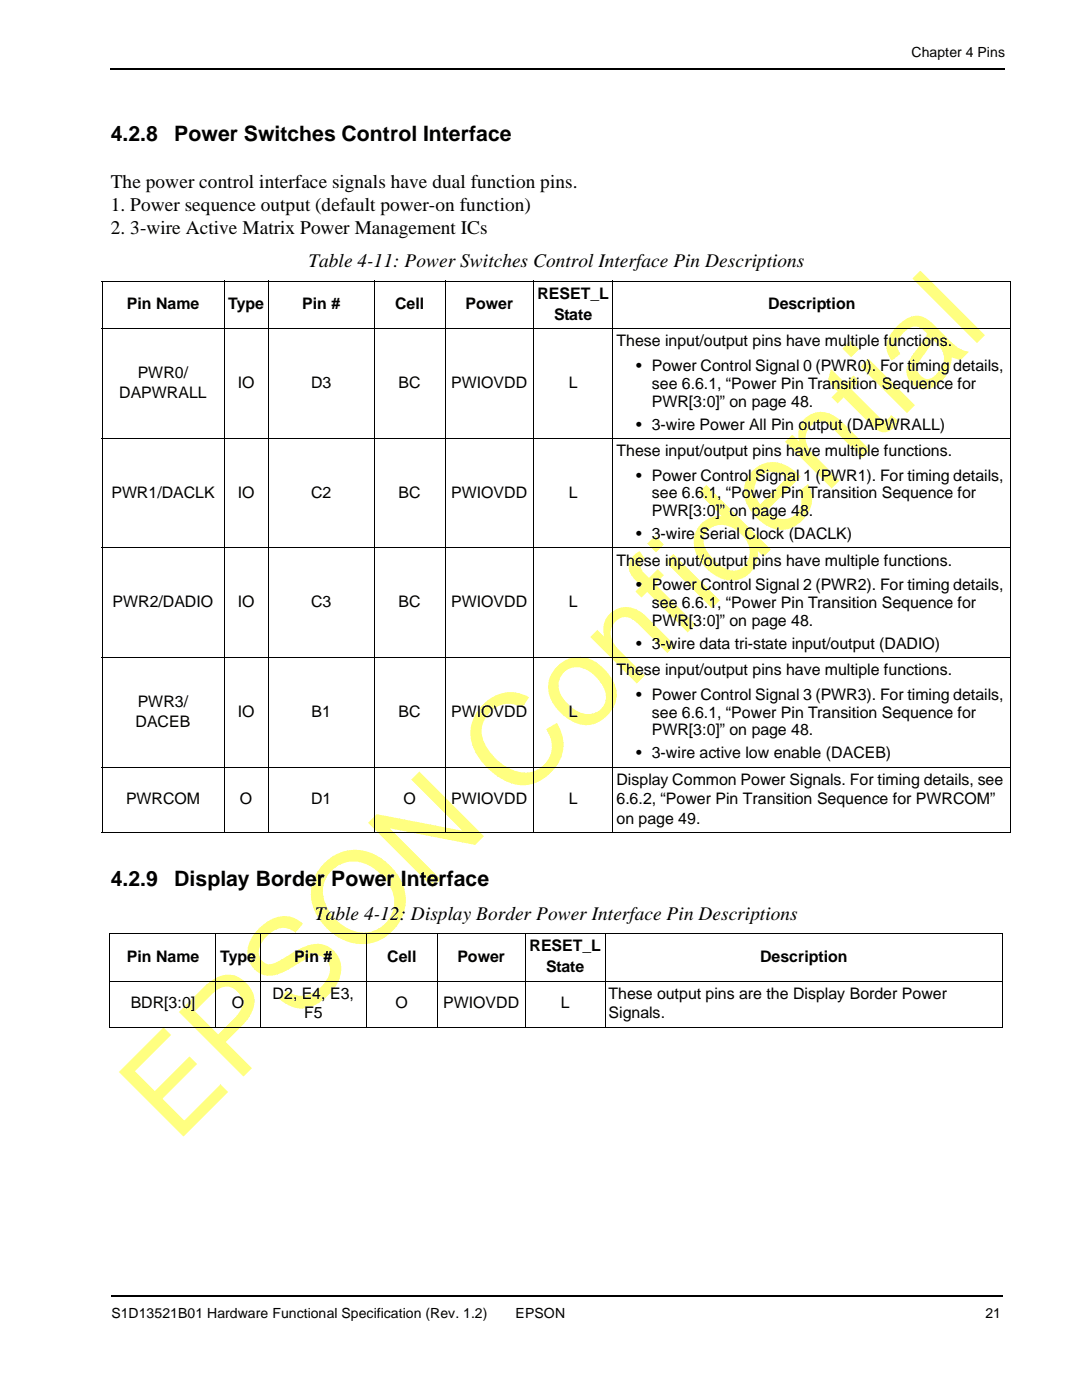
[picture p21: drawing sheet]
<svg xmlns="http://www.w3.org/2000/svg" width="216mm" height="279mm" viewBox="0 0 216 279" stroke-linecap="round" stroke-linejoin="round" font-family="sans-serif">
<defs><g id="words">
<text font-size="25.4" fill="#ffff80" x="35.1" y="228.4" transform="rotate(-45 35.1 228.4)">EPSON Confidential</text>
<g font-size="4.2">
<text x="22.1" y="28.2">4.2.8</text>
<text x="34.8" y="28.2">Power Switches Control Interface</text>
<text x="22.1" y="176.7">4.2.9</text>
<text x="34.8" y="176.7">Display Border Power Interface</text>
</g>
<g font-size="3.9">
<text x="22.1" y="37.5">The power control interface signals have dual function pins.</text>
<text x="22.1" y="42.1">1. Power sequence output (default power-on function)</text>
<text x="22.1" y="46.7">2. 3-wire Active Matrix Power Management ICs</text>
<text x="61.6" y="53.4">Table 4-11: Power Switches Control Interface Pin Descriptions</text>
<text x="62.8" y="183.6">Table 4-12: Display Border Power Interface Pin Descriptions</text>
</g>
<g font-size="3.2">
<text x="107.2" y="59.6">RESET_L</text>
<text x="25.3" y="61.7">Pin Name</text>
<text x="45.5" y="61.7">Type</text>
<text x="60.3" y="61.7">Pin #</text>
<text x="78.8" y="61.7">Cell</text>
<text x="92.9" y="61.7">Power</text>
<text x="110.6" y="63.8">State</text>
<text x="153.3" y="61.7">Description</text>
<text x="123" y="69.1">These input/output pins have multiple functions.</text>
<text x="27.5" y="75.5">PWR0/</text>
<text x="47.5" y="77.4">IO</text>
<text x="62.1" y="77.4">D3</text>
<text x="79.5" y="77.4">BC</text>
<text x="90" y="77.4">PWIOVDD</text>
<text x="113.5" y="77.4">L</text>
<text x="126.9" y="74.1">• Power Control Signal 0 (PWR0). For timing details,</text>
<text x="130.1" y="77.6">see 6.6.1, “Power Pin Transition Sequence for</text>
<text x="23.8" y="79.4">DAPWRALL</text>
<text x="130.1" y="81.2">PWR[3:0]” on page 48.</text>
<text x="126.9" y="85.7">• 3-wire Power All Pin output (DAPWRALL)</text>
<text x="123" y="91">These input/output pins have multiple functions.</text>
<text x="126.9" y="96">• Power Control Signal 1 (PWR1). For timing details,</text>
<text x="22.2" y="99.3">PWR1/DACLK</text>
<text x="47.5" y="99.3">IO</text>
<text x="62.1" y="99.3">C2</text>
<text x="79.5" y="99.3">BC</text>
<text x="90" y="99.3">PWIOVDD</text>
<text x="113.5" y="99.3">L</text>
<text x="130.1" y="99.5">see 6.6.1, “Power Pin Transition Sequence for</text>
<text x="126.9" y="107.6">• 3-wire Serial Clock (DACLK)</text>
<text x="130.1" y="103">PWR[3:0]” on page 48.</text>
<text x="123" y="112.9">These input/output pins have multiple functions.</text>
<text x="126.9" y="117.8">• Power Control Signal 2 (PWR2). For timing details,</text>
<text x="22.5" y="121.2">PWR2/DADIO</text>
<text x="47.5" y="121.2">IO</text>
<text x="62.1" y="121.2">C3</text>
<text x="79.5" y="121.2">BC</text>
<text x="90" y="121.2">PWIOVDD</text>
<text x="113.5" y="121.2">L</text>
<text x="130.1" y="121.4">see 6.6.1, “Power Pin Transition Sequence for</text>
<text x="130.1" y="124.9">PWR[3:0]” on page 48.</text>
<text x="126.9" y="129.5">• 3-wire data tri-state input/output (DADIO)</text>
<text x="123" y="134.7">These input/output pins have multiple functions.</text>
<text x="27.5" y="141.1">PWR3/</text>
<text x="47.5" y="143">IO</text>
<text x="62.1" y="143">B1</text>
<text x="79.5" y="143">BC</text>
<text x="90" y="143">PWIOVDD</text>
<text x="113.5" y="143">L</text>
<text x="126.9" y="139.7">• Power Control Signal 3 (PWR3). For timing details,</text>
<text x="130.1" y="143.2">see 6.6.1, “Power Pin Transition Sequence for</text>
<text x="27.1" y="145">DACEB</text>
<text x="130.1" y="146.8">PWR[3:0]” on page 48.</text>
<text x="126.9" y="151.3">• 3-wire active low enable (DACEB)</text>
<text x="25.1" y="160.5">PWRCOM</text>
<text x="47.9" y="160.5">O</text>
<text x="62.1" y="160.5">D1</text>
<text x="80.5" y="160.5">O</text>
<text x="90" y="160.5">PWIOVDD</text>
<text x="113.5" y="160.5">L</text>
<text x="123" y="156.6">Display Common Power Signals. For timing details, see</text>
<text x="123" y="160.5">6.6.2, “Power Pin Transition Sequence for PWRCOM”</text>
<text x="123" y="164.4">on page 49.</text>
<text x="25.3" y="191.9">Pin Name</text>
<text x="43.9" y="191.9">Type</text>
<text x="58.7" y="191.9">Pin #</text>
<text x="77.3" y="191.9">Cell</text>
<text x="91.3" y="191.9">Power</text>
<text x="105.7" y="189.8">RESET_L</text>
<text x="151.7" y="191.9">Description</text>
<text x="109" y="194">State</text>
<text x="26.1" y="201.3">BDR[3:0]</text>
<text x="46.3" y="201.3">O</text>
<text x="54.4" y="199.3">D2, E4, E3,</text>
<text x="60.7" y="203.2">F5</text>
<text x="78.9" y="201.3">O</text>
<text x="88.4" y="201.3">PWIOVDD</text>
<text x="111.9" y="201.3">L</text>
<text x="121.4" y="199.3">These output pins are the Display Border Power</text>
<text x="121.4" y="203.2">Signals.</text>
</g>
<g font-size="2.8">
<text x="181.9" y="11.4">Chapter 4 Pins</text>
<text x="22.2" y="263.1">S1D13521B01 Hardware Functional Specification (Rev. 1.2)</text>
<text x="102.9" y="263.1">EPSON</text>
<text x="196.6" y="263.1">21</text>
</g>
</g></defs>
<path d="M22.1 13.8h178.5M22.2 258.7h177.8" fill="none" stroke="#000" stroke-width=".34"/>
<g fill="none" stroke="#000" stroke-width=".2">
<path d="M20.2 56.1h181.6M20.4 56.2v109.9M44.7 56v110.2M53.5 56v110.2M74.7 56v110.2M88.8 56v110.2M106.4 56v110.2M122.3 56v110.2M201.7 56.2v109.9M20.2 65.6h181.6M20.2 87.5h181.6M20.2 109.3h181.6"/>
<path d="M20.2 131.2h181.6M20.2 153.1h181.6M20.2 166.2h181.6M21.8 186.3h178.4M21.8 195.8h178.4M21.9 186.4v18.5M43.1 186.2v18.9M51.9 186.2v18.9M73.1 186.2v18.9M87.2 186.2v18.9M104.9 186.2v18.9M120.7 186.2v18.9"/>
<path d="M200.1 186.4v18.5M21.8 205h178.4"/>
</g>
<use href="#words"/>
</svg>
